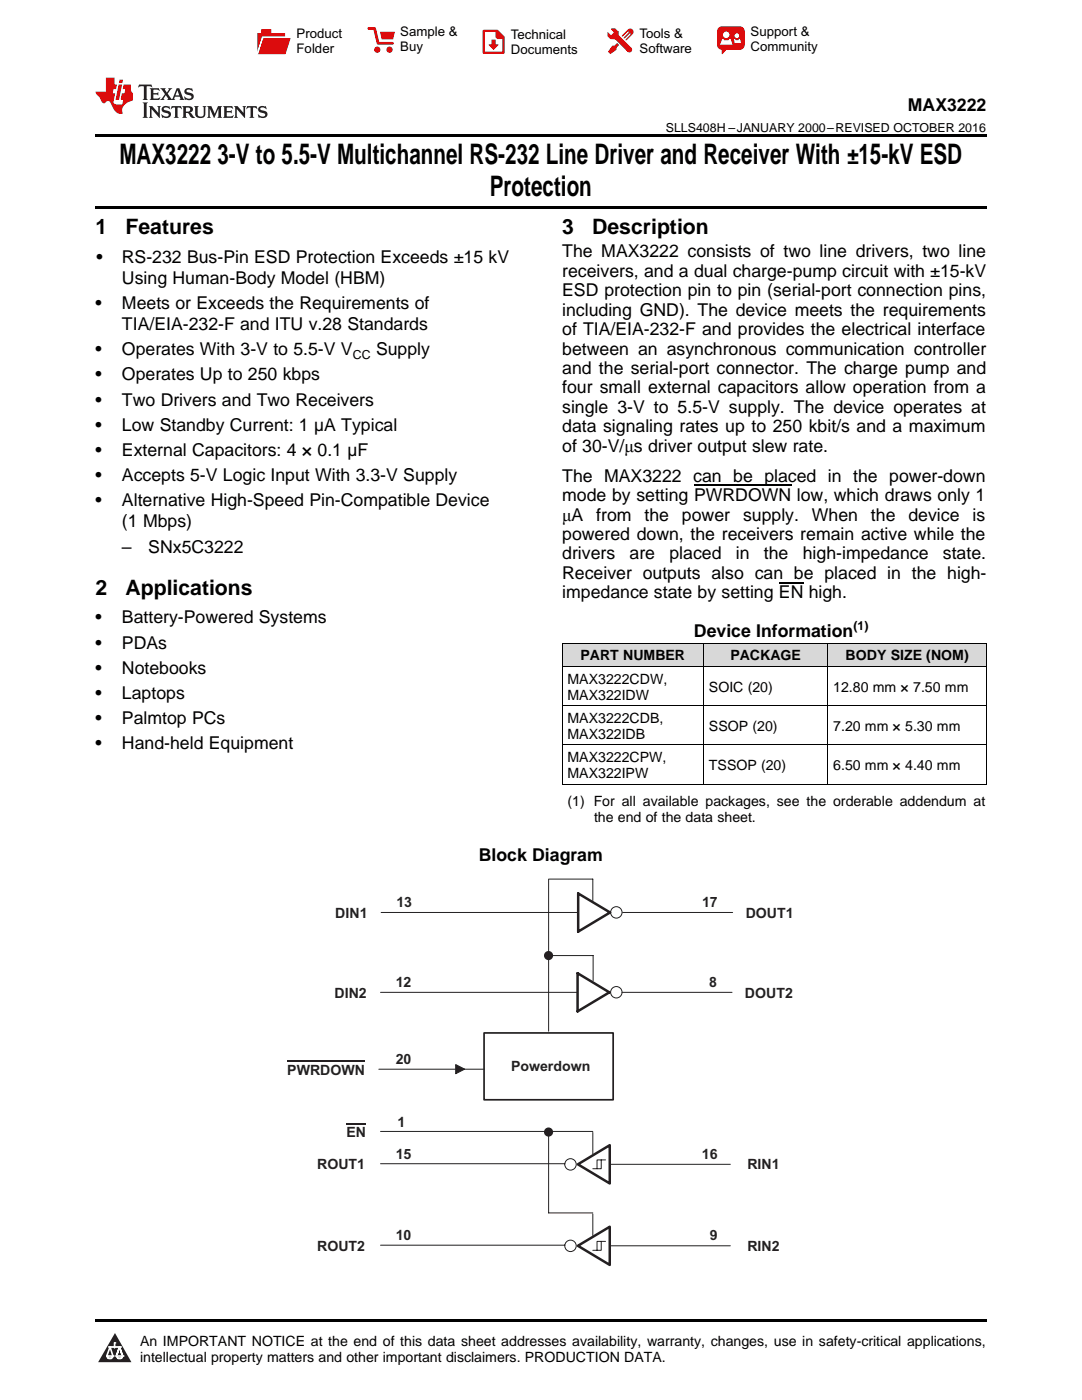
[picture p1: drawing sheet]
<svg xmlns="http://www.w3.org/2000/svg" width="216mm" height="279mm" viewBox="0 0 216 279" stroke-linecap="round" stroke-linejoin="round" font-family="sans-serif">
<defs><g id="words">
<g font-size="5.6">
<text x="23.8" y="32.8">MAX3222</text>
<text x="43.4" y="32.8">3-V to 5.5-V Multichannel RS-232 Line Driver and Receiver With ±15-kV ESD</text>
<text x="97.7" y="39.2">Protection</text>
</g>
<g font-size="4.2">
<text x="19" y="46.7">1</text>
<text x="25" y="46.7">Features</text>
<text x="112.2" y="46.7">3</text>
<text x="118.2" y="46.7">Description</text>
<text x="19" y="118.7">2</text>
<text x="25" y="118.7">Applications</text>
</g>
<g font-size="3.5">
<text x="181.2" y="22.2">MAX3222</text>
<text x="19.2" y="52.4">•</text>
<text x="24.3" y="52.4">RS-232 Bus-Pin ESD Protection Exceeds ±15 kV</text>
<text x="112.2" y="51.4">The MAX3222 consists of two line drivers, two line</text>
<text x="24.3" y="56.7">Using Human-Body Model (HBM)</text>
<text x="112.2" y="55.2">receivers, and a dual charge-pump circuit with ±15-kV</text>
<text x="112.2" y="59.1">ESD protection pin to pin (serial-port connection pins,</text>
<text x="19" y="61.7">•</text>
<text x="24.3" y="61.7">Meets or Exceeds the Requirements of</text>
<text x="24.3" y="65.9">TIA/EIA-232-F and ITU v.28 Standards</text>
<text x="112.2" y="63">including GND). The device meets the requirements</text>
<text x="19" y="70.9">•</text>
<text x="24.3" y="70.9">Operates With 3-V to 5.5-V V</text>
<text x="75" y="70.9">Supply</text>
<text x="112.2" y="66.9">of TIA/EIA-232-F and provides the electrical interface</text>
<text x="112.2" y="70.8">between an asynchronous communication controller</text>
<text x="19" y="75.9">•</text>
<text x="24.3" y="75.9">Operates Up to 250 kbps</text>
<text x="112.2" y="74.6">and the serial-port connector. The charge pump and</text>
<text x="19" y="80.9">•</text>
<text x="24.3" y="80.9">Two Drivers and Two Receivers</text>
<text x="112.2" y="78.5">four small external capacitors allow operation from a</text>
<text x="112.2" y="82.4">single 3-V to 5.5-V supply. The device operates at</text>
<text x="19" y="85.9">•</text>
<text x="24.3" y="85.9">Low Standby Current: 1 µA Typical</text>
<text x="112.2" y="86.3">data signaling rates up to 250 kbit/s and a maximum</text>
<text x="19" y="90.9">•</text>
<text x="19" y="96">•</text>
<text x="24.3" y="90.9">External Capacitors: 4 × 0.1 µF</text>
<text x="24.3" y="96">Accepts 5-V Logic Input With 3.3-V Supply</text>
<text x="112.2" y="90.2">of 30-V/μs driver output slew rate.</text>
<text x="19" y="101">•</text>
<text x="24.3" y="101">Alternative High-Speed Pin-Compatible Device</text>
<text x="112.2" y="96.1">The MAX3222 can be placed in the power-down</text>
<text x="112.2" y="100">mode by setting PWRDOWN low, which draws only 1</text>
<text x="24.3" y="105.2">(1 Mbps)</text>
<text x="112.2" y="103.9">μA</text>
<text x="112.2" y="107.8">powered down, the receivers remain active while the</text>
<text x="119" y="103.9">from</text>
<text x="128.6" y="103.9">the</text>
<text x="136.1" y="103.9">power</text>
<text x="148.3" y="103.9">supply.</text>
<text x="162" y="103.9">When</text>
<text x="173.8" y="103.9">the</text>
<text x="181.3" y="103.9">device</text>
<text x="194" y="103.9">is</text>
<text x="24.3" y="110.3">–</text>
<text x="29.6" y="110.3">SNx5C3222</text>
<text x="112.2" y="111.7">drivers</text>
<text x="125.6" y="111.7">are</text>
<text x="133.6" y="111.7">placed</text>
<text x="146.8" y="111.7">in</text>
<text x="152.4" y="111.7">the</text>
<text x="160.2" y="111.7">high-impedance</text>
<text x="188.1" y="111.7">state.</text>
<text x="112.2" y="115.5">Receiver outputs also can be placed in the high-</text>
<text x="112.2" y="119.4">impedance state by setting EN high.</text>
<text x="19" y="124.4">•</text>
<text x="24.3" y="124.4">Battery-Powered Systems</text>
<text x="19" y="129.4">•</text>
<text x="24.3" y="129.4">PDAs</text>
<text x="138.5" y="127.1">Device Information</text>
<text x="19" y="134.4">•</text>
<text x="24.3" y="134.4">Notebooks</text>
<text x="19" y="139.5">•</text>
<text x="24.3" y="139.5">Laptops</text>
<text x="19" y="144.5">•</text>
<text x="19" y="149.5">•</text>
<text x="24.3" y="144.5">Palmtop PCs</text>
<text x="24.3" y="149.5">Hand-held Equipment</text>
<text x="95.5" y="171.7">Block Diagram</text>
</g>
<g font-size="2.8">
<text x="115.8" y="131.8">PART NUMBER</text>
<text x="145.7" y="131.8">PACKAGE</text>
<text x="168.7" y="131.8">BODY SIZE (NOM)</text>
<text x="113.2" y="136.5">MAX3222CDW,</text>
<text x="113.2" y="139.6">MAX322IDW</text>
<text x="141.5" y="138">SOIC (20)</text>
<text x="166.3" y="138">12.80 mm × 7.50 mm</text>
<text x="113.2" y="144.3">MAX3222CDB,</text>
<text x="113.2" y="147.5">MAX322IDB</text>
<text x="141.5" y="145.9">SSOP (20)</text>
<text x="166.3" y="145.9">7.20 mm × 5.30 mm</text>
<text x="113.2" y="152.1">MAX3222CPW,</text>
<text x="113.2" y="155.3">MAX322IPW</text>
<text x="141.5" y="153.7">TSSOP (20)</text>
<text x="166.3" y="153.7">6.50 mm × 4.40 mm</text>
<text x="113.2" y="160.8">(1) For all available packages, see the orderable addendum at</text>
<text x="118.5" y="164">the end of the data sheet.</text>
<text x="27.9" y="268.6">An IMPORTANT NOTICE at the end of this data sheet addresses availability, warranty, changes, use in safety-critical applications,</text>
<text x="27.9" y="271.8">intellectual property matters and other important disclaimers. PRODUCTION DATA.</text>
</g>
<g font-size="2.8" fill="#241f21">
<text x="66.9" y="183.2">DIN1</text>
<text x="79.1" y="181.1">13</text>
<text x="140.1" y="181.1">17</text>
<text x="148.8" y="183.3">DOUT1</text>
<text x="79" y="197">12</text>
<text x="141.5" y="197">8</text>
<text x="66.8" y="199.1">DIN2</text>
<text x="148.7" y="199.2">DOUT2</text>
<text x="57.3" y="214.4">PWRDOWN</text>
<text x="79" y="212.4">20</text>
<text x="102" y="213.7">Powerdown</text>
<text x="69.1" y="227">EN</text>
<text x="79.3" y="224.9">1</text>
<text x="63.3" y="233.3">ROUT1</text>
<text x="79" y="231.3">15</text>
<text x="140.1" y="231.3">16</text>
<text x="149.1" y="233.3">RIN1</text>
<text x="63.3" y="249.6">ROUT2</text>
<text x="79" y="247.5">10</text>
<text x="141.6" y="247.5">9</text>
<text x="149.1" y="249.6">RIN2</text>
</g>
<g font-size="2.6">
<text x="59.2" y="7.6">Product</text>
<text x="59.2" y="10.6">Folder</text>
<text x="79.9" y="7.3">Sample &amp;</text>
<text x="79.9" y="10.2">Buy</text>
<text x="101.9" y="7.8">Technical</text>
<text x="101.9" y="10.8">Documents</text>
<text x="127.6" y="7.6">Tools &amp;</text>
<text x="127.6" y="10.6">Software</text>
<text x="149.8" y="7.2">Support &amp;</text>
<text x="149.8" y="10.2">Community</text>
</g>
<g font-size="2.5">
<text x="132.9" y="26.3">SLLS408H –JANUARY 2000–REVISED OCTOBER 2016</text>
<text x="70.4" y="71.6">CC</text>
<text x="170.3" y="125.7">(1)</text>
</g>
</g></defs>
<g fill="#d8d8d8">
<path d="M112.2 128.4h28.2v4.7h-28.2z"/>
<path d="M140.4 128.4h24.8v4.7h-24.8z"/>
<path d="M165.2 128.4h31.6v4.7h-31.6z"/>
</g>
<path d="M22.9 266l3.3 5.9h-6.6z" fill="#231f20"/>
<path d="M21.3 270.6h1.2l-.3 .5h-.3a.53 .53 0 0 1-.6-.5z" fill-rule="evenodd" fill="#fff"/>
<path d="M21.3 270.6h1.2l-.3 .5h-.3a.53 .53 0 0 1-.6-.5z" fill="none" stroke="#231f20" stroke-width=".33"/>
<path d="M21.3 270.6l1.2 .1-.3 .4h-.5z" fill="none" stroke="#fff" stroke-width=".33"/>
<path d="M22.9 268.9h.1" fill="none" stroke="#fff" stroke-width=".33"/>
<path d="M22.9 268v.9z" fill="#fff"/>
<path d="M22.9 268v.9z" fill="none" stroke="#fff" stroke-width=".33"/>
<circle cx="22.9" cy="268" r=".16" fill="#fff"/>
<path d="M21.8 268.8h.1" fill="none" stroke="#fff" stroke-width=".33"/>
<path d="M21.8 268.8h2.2z" fill="#fff"/>
<path d="M21.8 268.8h2.2z" fill="none" stroke="#fff" stroke-width=".33"/>
<circle cx="24" cy="268.8" r=".16" fill="#fff"/>
<path d="M23.2 270.6h.1" fill="none" stroke="#fff" stroke-width=".33"/>
<path d="M23.8 268.8l-.6 1.8z" fill="#fff"/>
<path d="M23.8 268.8l-.6 1.8z" fill="none" stroke="#fff" stroke-width=".33"/>
<path d="M23.8 268.8l.7 1.8z" fill="#fff"/>
<path d="M23.8 268.8l.7 1.8z" fill="none" stroke="#fff" stroke-width=".33"/>
<path d="M24.4 270.6h.1" fill="none" stroke="#fff" stroke-width=".33"/>
<circle cx="21.3" cy="270.6" r=".16" fill="#fff"/>
<path d="M22 268.8l-.7 1.8z" fill="#fff"/>
<path d="M22 268.8l-.7 1.8z" fill="none" stroke="#fff" stroke-width=".33"/>
<path d="M22 268.8l.5 1.8z" fill="#fff"/>
<path d="M22 268.8l.5 1.8z" fill="none" stroke="#fff" stroke-width=".33"/>
<circle cx="22.5" cy="270.6" r=".16" fill="#fff"/>
<path d="M23.3 270.6h1.2a.63 .63 0 0 1-.6 .5 .63 .63 0 0 1-.6-.5z" fill-rule="evenodd" fill="#fff"/>
<path d="M23.3 270.6h1.2a.63 .63 0 0 1-.6 .5 .63 .63 0 0 1-.6-.5z" fill="none" stroke="#231f20" stroke-width=".33"/>
<path d="M23.3 270.6h1.2l-.4 .5h-.5z" fill="none" stroke="#fff" stroke-width=".33"/>
<path d="M23.2 270.6h.1" fill="none" stroke="#fff" stroke-width=".33"/>
<circle cx="24.5" cy="270.6" r=".16" fill="#fff"/>
<path d="M19 263.2h177.8v.5h-177.8z" fill="#000"/>
<g fill="none" stroke="#241f21" stroke-width=".2">
<path d="M109.5 175.4v30.4M75.9 198h39.3M109.5 190.7h8.8v5M124.1 198h22M75.6 213.4h21M75.9 225.8h42.4M75.9 232.2h36.8M118.3 226v4.3M121.7 232.4h24"/>
<circle cx="123" cy="198" r="1.14"/>
<circle cx="113.8" cy="232.4" r="1.14"/>
</g>
<path d="M115.2 194.2l6.4 3.8-6.4 3.8zM115.3 232.4l6.4-3.9v7.7z" fill="none" stroke="#241f21" stroke-width=".5"/>
<path d="M96.6 206.1h25.7v13.4h-25.7z" fill="none" stroke="#241f21" stroke-width=".34"/>
<path d="M57.3 211.8h15.5" fill="none" stroke="#241f21" stroke-width=".36"/>
<path d="M119.1 231.5h.9v1.7h-.9z" fill-rule="evenodd" fill="#fff"/>
<path d="M118.3 233.2h.8M119.1 231.5h.9v1.7h-.9zM120 231.5h.8" fill="none" stroke="#241f21" stroke-width=".2"/>
<path d="M90.9 212.5l1.8 .9-1.8 .9z" fill-rule="evenodd" fill="#241f21"/>
<g fill="none" stroke="#241f21" stroke-width=".2">
<path d="M109.6 175.4h8.7v4.3M76 182.1h39.4M124.2 182.1h22M90.9 212.5l1.8 .9-1.8 .9zM109.5 225.9v16.2h8.8M75.9 248.5h36.8M118.3 242.3v4.3M121.7 248.6h24"/>
<circle cx="123" cy="182.1" r="1.14"/>
<circle cx="113.8" cy="248.6" r="1.14"/>
</g>
<path d="M115.4 178.3l6.3 3.8-6.3 3.8zM115.3 248.6l6.4-3.8v7.6z" fill="none" stroke="#241f21" stroke-width=".5"/>
<circle cx="109.5" cy="225.9" r=".74" fill="#241f21"/>
<circle cx="109.5" cy="225.9" r=".74" fill="none" stroke="#241f21" stroke-width=".34"/>
<path d="M119.1 247.7h.9v1.8h-.9z" fill-rule="evenodd" fill="#fff"/>
<path d="M118.3 249.5h.8M119.1 247.7h.9v1.8h-.9zM120 247.7h.8" fill="none" stroke="#241f21" stroke-width=".2"/>
<path d="M69.1 224.3h4" fill="none" stroke="#241f21" stroke-width=".36"/>
<circle cx="109.5" cy="190.7" r=".74" fill="#241f21"/>
<circle cx="109.5" cy="190.7" r=".74" fill="none" stroke="#241f21" stroke-width=".34"/>
<path d="M112.2 133h84.6M112.2 128.4h84.6M112.2 128.4v28.2M140.4 128.4v28.2M165.2 128.4v28.2M196.8 128.4v28.2M112.2 156.5h84.6M112.2 148.7h84.6M112.2 140.8h84.6" fill="none" stroke="#000" stroke-width=".2"/>
<path d="M19 26.8h177.8v.6h-177.8zM19 41.2h177.8v.5h-177.8zM112.2 156.5l.1 .1zM165.1 156.5l.1 .1zM196.7 156.5l.1 .1z" fill="#000"/>
<path d="M27.7 16.9l-.1 .6 .6-.3h.5v.2v2.2l-.2 .4h1l-.2-.4v-2.2v-.2h.5l.6 .3-.2-.6zM29.9 17.6l.2 .4v1.6l-.2 .4h1.9l.1-.6a1.09 1.09 0 0 1-1.3 .1v-.6h.6l.4 .2v-.7l-.2 .2h-.8v-.6l.2-.1a1.01 1.01 0 0 1 1 .3l-.1-.6zM32 17.6l.9 1.2-1 1.2h.9l-.2-.3 .5-.7 .5 .7-.3 .3h1.7l-.2-.3 .1-.4h1l.1 .4-.2 .3h1l-.3-.4-.7-2h-.5l-1 2.2-.8-1.1 .9-1.1h-.9l.2 .2-.4 .7-.4-.7 .2-.2zM35.4 18l.4 1h-.8zM37 17.7a.66 .66 0 0 0-.2 .8 .66 .66 0 0 0 .6 .4l.7 .2 .1 .2a.8 .8 0 0 1-.7 .4 .8 .8 0 0 1-.7-.5l.1 .8 .2-.2a.94 .94 0 0 0 1.1 .1 .94 .94 0 0 0 .4-.9 1.48 1.48 0 0 0-1.3-.6v-.4a1.1 1.1 0 0 1 1.2 .2l-.2-.6-.2 .1-.5-.1zM28.5 20.4l.2 .4v2.3l-.2 .4h1l-.2-.4v-2.3l.2-.4zM29.7 21.2l.2 .4v1.5l-.2 .4h.8l-.3-.4 .1-1.3 1.6 1.8v-2l.2-.4h-.7l.2 .2v1.1l-1.2-1.3zM32.5 21.3a.66 .66 0 0 0-.2 .8 .66 .66 0 0 0 .6 .4l.6 .2 .2 .2a.8 .8 0 0 1-.8 .4 .8 .8 0 0 1-.7-.5l.2 .7 .2-.1a.94 .94 0 0 0 1 .1 .94 .94 0 0 0 .5-1 1.47 1.47 0 0 0-1.3-.6l-.1-.3a1.1 1.1 0 0 1 1.3 .2l-.2-.6-.2 .1-.5-.2zM34.3 21.2l-.2 .6a.64 .64 0 0 1 .8-.3v1.6l-.2 .4h1l-.3-.4 .1-1.6a.66 .66 0 0 1 .8 .3l-.2-.6zM36.3 21.2l.3 .4v1.5l-.3 .4h1l-.2-.2v-.7h.5l.1 .1a.8 .8 0 0 0 1.2 .7l-1-1a.62 .62 0 0 0 .6-.5 .62 .62 0 0 0-.6-.7zM37.1 21.5h.1a.48 .48 0 0 1 .6 0 .48 .48 0 0 1 .1 .6l-.2 .1-.6 .1zM38.7 21.2l.2 .2a2.29 2.29 0 0 0 .4 2 1.05 1.05 0 0 0 1.7-.7v-1.3l.2-.2h-.8l.2 .4v1.1a.61 .61 0 0 1-.6 .6 .61 .61 0 0 1-.6-.6v-1.1l.3-.4zM41.3 21.2l.3 .4v1.5l-.3 .4h.8l-.2-.4v-1.4l.8 1.9 .9-1.9v1.4l-.2 .4h.9l-.2-.4v-1.5l.2-.4h-.8l-.7 1.5-.6-1.5zM44.5 21.2l.2 .4v1.5l-.2 .4h1.9l.2-.6a1.1 1.1 0 0 1-1.4 .2v-.7h.6l.4 .2v-.6l-.2 .1-.8 .1v-.6l.2-.1a1.02 1.02 0 0 1 1.1 .2l-.2-.5zM46.7 21.2l.2 .4v1.5l-.2 .4h.8l-.3-.4 .1-1.3 1.6 1.8v-2l.2-.4h-.7l.2 .2v1.1l-1.2-1.3zM49.3 21.2l-.1 .6a.64 .64 0 0 1 .8-.3v1.6l-.3 .4h1l-.2-.4v-1.6a.66 .66 0 0 1 .8 .3l-.1-.6zM51.7 21.3a.66 .66 0 0 0-.2 .7 .66 .66 0 0 0 .7 .5l.6 .2 .1 .2a.8 .8 0 0 1-.7 .4 .8 .8 0 0 1-.7-.5l.1 .7 .2-.1a.94 .94 0 0 0 1.1 .1 .94 .94 0 0 0 .4-1 1.48 1.48 0 0 0-1.2-.6l-.1-.3a1.1 1.1 0 0 1 1.2 .2l-.2-.6-.1 .1-.6-.2z" fill="#231f20"/>
<path d="M21.1 15.5v2.8h-2v.4l.9 .9a.96 .96 0 0 0 1 1 .59 .59 0 0 1 .5-.4 .59 .59 0 0 1 .5 .3l.4 .8a1.61 1.61 0 0 0 2.1 1.3 1.63 1.63 0 0 1 1.1-2.2l.9-.3v-1.5a1.6 1.6 0 0 1-.4-1.7h-1.4l-.2 .9h.5l-.2 .8h-.5l-.2 1v.3h.5l-.2 .9h-.7a.74 .74 0 0 1-1-.6l.3-1.6h-.5l.2-.8h.5l.1-.9h-.4v-1.4zM23.7 16.9l-.7 3h.8l.6-3zM23.8 15.9l-.1 .7h.7l.2-.7z" fill="#ee1d23"/>
<g fill="#d60000">
<path d="M52.1 5.8h2v.8h2.8v4.2h-5.5v-4.2h.7z" fill-rule="evenodd"/>
<path d="M52.4 7.5h5.6l-1 3.3h-5.6z" fill-rule="evenodd"/>
</g>
<path d="M52.4 7.4h5.7l-.1 .1h-5.5l-1.1 3.3z" fill-rule="evenodd" fill="#fff"/>
<path d="M52.4 7.4h5.7l-.1 .1h-5.5l-1.1 3.3z" fill="none" stroke="#fff" stroke-width=".2"/>
<path d="M73.6 5.7h1.1l.7 2.9h2.9" fill="none" stroke="#d60000" stroke-width=".55"/>
<g fill="#d60000">
<path d="M75.8 6.3h3l-.4 1.6h-2.2z" fill-rule="evenodd"/>
<circle cx="75.3" cy="9.9" r=".62"/>
<circle cx="77.7" cy="9.9" r=".62"/>
</g>
<path d="M96.5 6.2h2.7l1.3 1.2v3.1h-4z" fill="none" stroke="#d60000" stroke-width=".44"/>
<g fill="#d60000">
<path d="M98.1 7.9h.8v1h.5l-.9 1.1-1-1v-.1h.6z" fill-rule="evenodd"/>
<path d="M98.9 6.2h.3l1.3 1.2v.4h-1.3l-.3-.4z" fill-rule="evenodd"/>
<path d="M121.9 5.7h.8l.7 .6 .1 .7 2.5 2.5-.8 .8-2.3-2.3-1.1-.2-.6-.6v-.8l.7 .6 .5-.4v-.2l-.5-.5z" fill-rule="evenodd"/>
<path d="M122.2 9.1h.4l.5-.5 .4 .4-.5 .5v.4l-1.2 .9-.5-.5z" fill-rule="evenodd"/>
<path d="M125.3 5.9a.67 .67 0 0 1 .9 0 .67 .67 0 0 1 0 .9z" fill-rule="evenodd"/>
<path d="M125.3 5.9l.9 .9-1.2 1.2h-.2v-.2l1-.9v-.2h-.2l-.9 1h-.2v-.2l.9-1 .1-.2h-.3l-.9 1h-.2v-.2z" fill-rule="evenodd"/>
<circle cx="125.6" cy="9.9" r=".54"/>
</g>
<path d="M123.3 6.3v.7" fill="none" stroke="#d60000" stroke-width=".2"/>
<g fill="#d60000">
<path d="M143.4 5.5l.6-.2h3.6a.95 .95 0 0 1 1 .9v2.8a.95 .95 0 0 1-1 .9h-3.6a.95 .95 0 0 1-.9-.9v-2.8z" fill-rule="evenodd"/>
<path d="M144 9.9h.9l-.7 .9h-.2z" fill-rule="evenodd"/>
</g>
<g fill="#fff">
<path d="M146.6 8.6h1.3z"/>
<path d="M144.1 7.8h.3l.1 .2h.8l.2-.2h.3l.4 1.1h-2.5z" fill-rule="evenodd"/>
<path d="M146.4 7.8h.3l.1 .2h.5l.2-.2h.2l.2 .8h-1.3z" fill-rule="evenodd"/>
<circle cx="144.9" cy="6.9" r=".65"/>
<circle cx="147" cy="7.1" r=".48"/>
</g>
<path d="M138.5 96.9h19.4M155.4 116.3h4.9" fill="none" stroke="#000" stroke-width=".25"/>
<use href="#words"/>
</svg>
